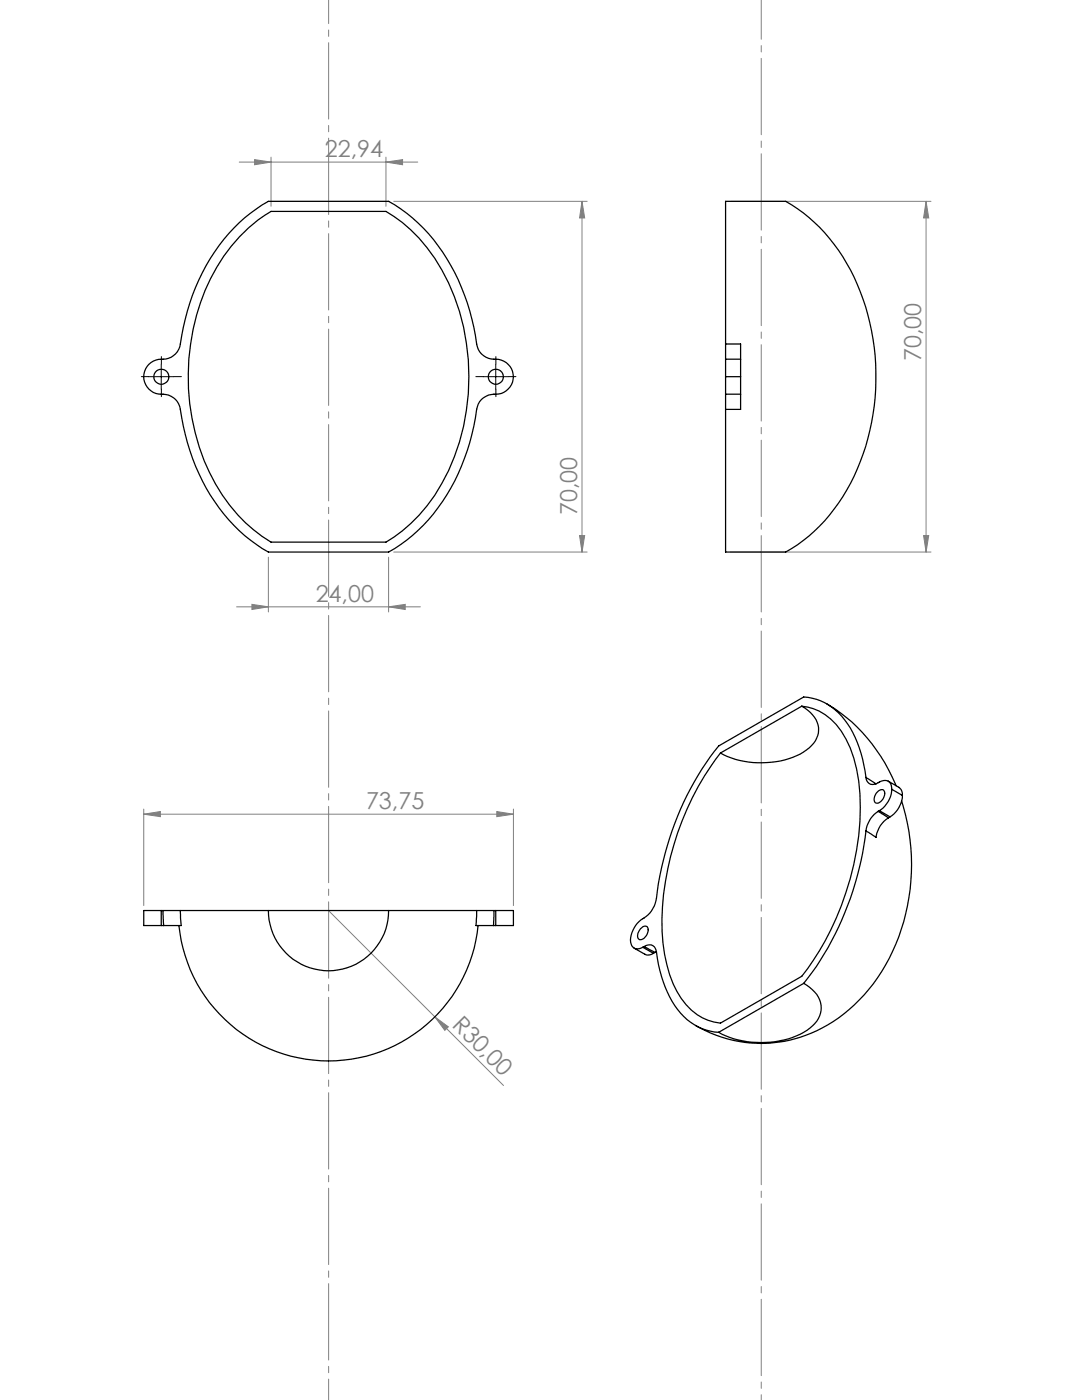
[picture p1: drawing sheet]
<svg xmlns="http://www.w3.org/2000/svg" width="216mm" height="279mm" viewBox="0 0 216 279" stroke-linecap="round" stroke-linejoin="round" font-family="sans-serif">
<defs><g id="words">
<g font-size="4.7" fill="#808080">
<text x="64.8" y="31.3">22,94</text>
<text x="183.8" y="72.1" transform="rotate(-90 183.8 72.1)">70,00</text>
<text x="115.2" y="102.8" transform="rotate(-90 115.2 102.8)">70,00</text>
<text x="63" y="120.1">24,00</text>
<text x="73" y="161.5">73,75</text>
<text x="90" y="204.8" transform="rotate(45 90 204.8)">R30,00</text>
</g>
</g></defs>
<g fill="none" stroke="#808080" stroke-width=".2">
<path d="M47.7 32.3h35.7M50.8 31.9l3.3 .4-3.3 .6zM54.1 31.4v9.8M77 32.3l3.3-.4v1zM77 31.4v9.8M78.6 40.2h38.6M116.1 40.2v70M116.1 40.2l.6 3.3h-1.1zM145.8 40.2h40M184.8 40.2v70M184.8 40.2l.5 3.3h-1zM53.6 111.2v10.9"/>
<path d="M77.5 111.2v10.9M78.6 110.2h38.6M115.6 106.9h1.1l-.6 3.3zM145.8 110.2h40M184.3 106.9h1l-.5 3.3zM47.2 121.1h36.7M50.3 120.6l3.3 .5-3.3 .5zM77.5 121.1l3.4-.5v1zM28.7 162.5l3.3-.5v1zM28.7 161.5v19.2M28.7 162.5h73.7M99.1 162l3.3 .5-3.3 .5z"/>
<path d="M102.4 161.5v19.2M65.5 181.7l21.3 21.3M86.8 203l2.7 1.9-.7 .7zM86.8 203l13.7 13.6"/>
</g>
<path d="M65.6 0v279.5" fill="none" stroke="#808080" stroke-width=".2" stroke-dasharray="15.2 1.3 1.3 1.3" stroke-dashoffset="6.7"/>
<path d="M151.9 0v279.5" fill="none" stroke="#808080" stroke-width=".2" stroke-dasharray="15.2 1.3 1.3 1.3" stroke-dashoffset="3.6"/>
<path d="M29.7 75.2h-1.5M32.2 72.7v-1.5M32.2 77.7v1.5M34.7 75.2h1.5M96.4 75.2h-1.5M98.9 72.7v-1.5M98.9 77.7v1.5M101.4 75.2h1.5" fill="none" stroke="#000" stroke-width=".2" stroke-dasharray="15.2 1.3 1.3 1.3"/>
<path d="M29.7 75.2h5M32.2 72.7v5M96.4 75.2h5M98.9 72.7v5" fill="none" stroke="#000" stroke-width=".2"/>
<g fill="#808080">
<path d="M86.8 203l2.7 1.9-.7 .7z"/>
<path d="M99.1 162l3.3 .5-3.3 .5zM28.7 162.5l3.3-.5v1z"/>
<path d="M50.3 120.6l3.3 .5-3.3 .5zM77.5 121.1l3.4-.5v1zM50.8 31.9l3.3 .4-3.3 .6zM77 32.3l3.3-.4v1z"/>
<path d="M116.1 40.2l.6 3.3h-1.1zM115.6 106.9h1.1l-.6 3.3zM184.8 40.2l.5 3.3h-1zM184.3 106.9h1l-.5 3.3z"/>
</g>
<g fill="none" stroke="#000" stroke-width=".25">
<path d="M46.7 45.5a30.4 30.4 0 0 1 6.9-5.3h23.9a34.4 34.4 0 0 1 15.2 18.7l1 3.2 1.2 4.9a5.6 5.6 0 0 0 1.2 3.6 4.1 4.1 0 0 0 3.4 1.1 3.5 3.5 0 0 1 2.9 3.9 3.5 3.5 0 0 1-3.8 3.1 3.5 3.5 0 0 0-3.5 3 39.8 39.8 0 0 1-12.8 25.2l-2.3 1.8-2.5 1.5h-23.9a35.1 35.1 0 0 1-15.7-20.3l-.9-3.2-.7-3.3a5.5 5.5 0 0 0-1.3-3.7 4.1 4.1 0 0 0-3.4-1.1 3.5 3.5 0 0 1-2.9-3.9 3.5 3.5 0 0 1 3.8-3 3.5 3.5 0 0 0 3.5-3 41.4 41.4 0 0 1 10.7-23.2zM47.8 47.2a26.3 26.3 0 0 1 6.3-5h22.9a31.2 31.2 0 0 1 12.5 14.2 44.7 44.7 0 0 1-2.8 42.4 30.5 30.5 0 0 1-9.7 9.4h-22.9a33.7 33.7 0 0 1-14.3-19 44.9 44.9 0 0 1 3.5-35.9l1.3-2.1zM144.8 68.7v-28.5h11.8a32.3 32.3 0 0 1 13.8 15.1 46.9 46.9 0 0 1-2.2 43.8 30.7 30.7 0 0 1-11.6 11.1h-11.8v-28.5M144.8 75.2v3.5M144.8 71.7v3.5M144.8 78.7v3M144.8 68.7h3v3M144.8 68.7v3M144.8 78.7h3M144.8 71.7h3M144.8 75.2h3M147.8 75.2v3.5"/>
<path d="M147.8 71.7v3.5M147.8 78.7v3h-3M160 140.9a11.2 11.2 0 0 1 8.8 6.6 28.7 28.7 0 0 1 2.9 13.6 56.7 56.7 0 0 1-11.7 33.7l-16.2 9.4a11.1 11.1 0 0 1-8.7-6.3 31.2 31.2 0 0 1-2.9-16.9 57.3 57.3 0 0 1 11.6-30.7M160 140.9a5.5 5.5 0 0 1 3.3 5.4 7.2 7.2 0 0 1-5.1 4.8 18.2 18.2 0 0 1-14.4-.8M160 140.9l-16.2 9.4M165 140.5h.1M165.1 140.6a33.3 33.3 0 0 1 13.7 16.2M172.8 155.2a22 22 0 0 0-5.5-12.9 10.6 10.6 0 0 0-6.9-3.2l-17 9.8a60.7 60.7 0 0 0-12.5 30.9 5.5 5.5 0 0 1-3 3.8 5.2 5.2 0 0 0-2 4.8 1.44 1.44 0 0 0 2.4 .7M172.8 155.2a1.44 1.44 0 0 0 .9 1.3 1.44 1.44 0 0 0 1.5-.3 1.6 1.6 0 0 1 2.6 .5l.1 .8M172.8 155.2l2 1.3M175 158.1a.78 .78 0 0 1 .9-.5 .78 .78 0 0 1 .6 .7 1.88 1.88 0 0 1-1.7 2 1.31 1.31 0 0 1 0-1.9zM177.2 155.9l2.2 1.2a1.62 1.62 0 0 1 .7 1.7"/>
<path d="M177.9 157.5a5.3 5.3 0 0 1-2.4 4.3M177.9 157.5l2.2 1.3M179.9 159.8a41.1 41.1 0 0 1-5.6 36.5 28.5 28.5 0 0 1-21.1 11.9 25.8 25.8 0 0 1-14.4-3.6M180.1 158.8a5.3 5.3 0 0 1-2.5 4.2M172.8 165.8a60.9 60.9 0 0 1-12.4 30.5M175.2 161.9a5.3 5.3 0 0 0-2.4 3.9M175.2 161.9l2.1 1.3M175.5 161.8l-.3 .1M175.5 161.8l2.1 1.2M177.3 163.2a5.3 5.3 0 0 0-2.5 3.9l-2-1.3M177.6 163l-.3 .2M32.2 181.7h-3.5v3h3.5"/>
<path d="M32.2 181.7h.3M32.2 181.7v3M32.2 184.7h.5M32.5 181.7l.2 3M32.5 181.7h3.5M36 181.7l.2 3h-3.5M36 181.7h17.6M53.6 181.7a12 12 0 0 0 11.9 12 12 12 0 0 0 12-12M53.6 181.7h23.9M77.5 181.7h17.6M95.1 181.7l-.1 3h3.5M95.1 181.7h3.5"/>
<path d="M95.4 184.7a30 30 0 0 1-29.8 27 30 30 0 0 1-29.9-27M98.5 184.7h.4M98.6 181.7l-.1 3M98.6 181.7h.3M98.9 181.7h3.5v3h-3.5M98.9 181.7v3M126.5 189.2l2.2 1.2a1.58 1.58 0 0 0 1.7-.1M127.8 185.3l.3-.2a.73 .73 0 0 1 .9-.2 .73 .73 0 0 1 .3 .9 1.59 1.59 0 0 1-1.8 1.6 1.68 1.68 0 0 1 .3-2.1zM128.3 189.1l2.1 1.2M128.5 188.9a1.47 1.47 0 0 1 1.6-.3 1.47 1.47 0 0 1 .9 1.4M128.5 188.9l2.2 1.2M128.5 188.9l-.2 .2"/>
<path d="M130.7 190.1l-.3 .2M131 190a22.3 22.3 0 0 0 5.4 12.8 10.6 10.6 0 0 0 7 3.2M131 189.9l-.3 .2M160.4 196.3a5.8 5.8 0 0 1 3.5 4.9 5.8 5.8 0 0 1-3.5 4.8 18.6 18.6 0 0 1-17 0M160.4 196.3l-17 9.7"/>
<circle cx="32.2" cy="75.2" r="1.49"/>
<circle cx="98.9" cy="75.2" r="1.49"/>
</g>
<use href="#words"/>
</svg>
